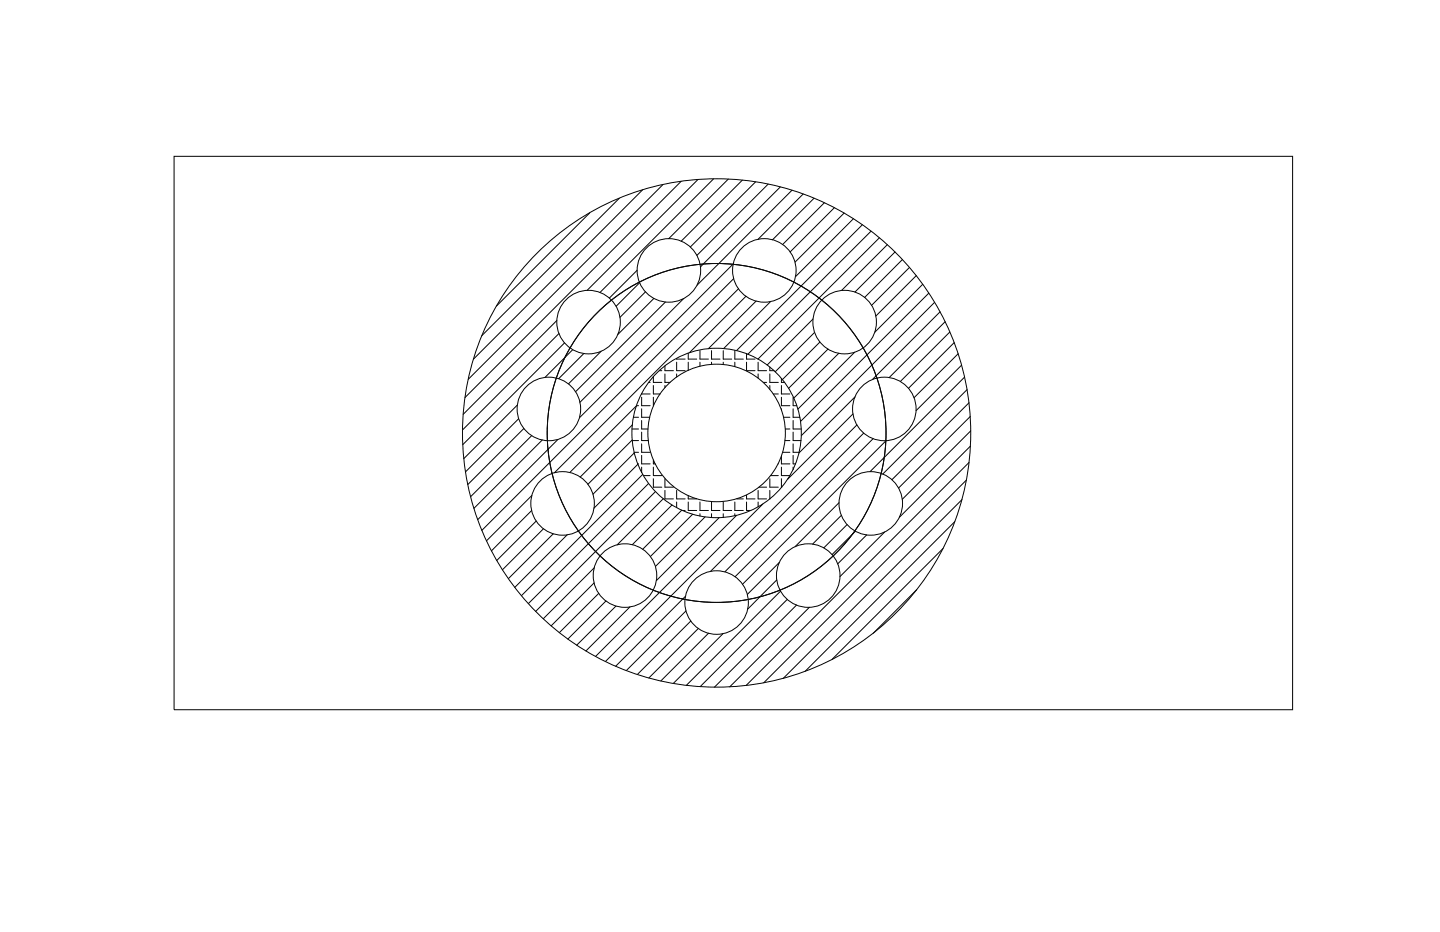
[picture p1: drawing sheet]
<svg xmlns="http://www.w3.org/2000/svg" width="432mm" height="279mm" viewBox="0 0 432 279" stroke-linecap="round" stroke-linejoin="round" font-family="sans-serif">
<g fill="none" stroke="#000" stroke-width=".3">
<path d="M52.2 46.9h335.4v165.9h-335.4zM185.7 59.4l-41.2 41.2M192.7 56.9l-50.7 50.8M198.8 55.3l-58.4 58.4M204.3 54.4l-64.9 64.8M209.3 53.8l-33.2 33.2M214 53.6l-34.1 34.1M218.4 53.7l-17.9 17.8M222.6 54l-18.3 18.3M226.6 54.5l-19.6 19.5M230.3 55.2l-21.3 21.4M234 56l-23.9 24"/>
<path d="M237.5 57l-28.5 28.5M240.8 58.2l-13.5 13.6M244.1 59.4l-12.5 12.5M176.9 63.8l-28.1 28M219.9 79.1l-46.2 46.2M247.2 60.8l-12.5 12.5M250.2 62.3l-13.3 13.2M253.1 63.9l-14.7 14.7M255.9 65.6l-17.4 17.3M258.6 67.4l-37.7 37.7M261.2 69.3l-37 36.9M263.7 71.3l-36.4 36.4"/>
<path d="M266.1 73.4l-13.8 13.7M268.4 75.5l-12 12M270.6 77.8l-11.3 11.4M167 96.1l-28.1 28.1M167.6 100l-28.9 28.9M191.1 81l-8.4 8.4M191.8 84.8l-7.1 7M193.5 87.5l-7.6 7.6M196.1 89.5l-10.8 10.8M199.5 90.6l-26.9 26.8M205 89.5l-31.1 31.1M220 83.5l-75.5 75.5"/>
<path d="M221.4 86.6l-55.1 55.1M223.7 88.8l-17 16.9M226.7 90.3l-14.3 14.2M231.1 90.4l-14.1 14.1M243.8 95.6l-13.8 13.8M244.3 99.7l-11.8 11.8M272.7 80.2l-11.3 11.3M274.7 82.6l-12.1 12.1M276.7 85.2l-14.4 14.4M278.5 87.9l-38.4 38.4M280.2 90.6l-39.9 40M281.9 93.5l-20.3 20.2"/>
<path d="M283.4 96.4l-16.7 16.8M284.8 99.5l-14.8 14.8M169.3 102.8l-30.5 30.5M171.7 104.8l-8.3 8.3M175.1 106l-7.6 7.5M180.3 105.3l-9.8 9.8M192.4 118l2.5 .1M192.4 119.1v2.5h2.5M194.5 114.6h.4M195.9 112.9v1.7h2.6M195.9 115.6v2.5h2M195.9 119.1l.1 2.5"/>
<path d="M197.7 111.1h.8M199.4 109.7v1.4h2.5M199.4 112.1v2.5h1.5M199.4 115.6v.6M202.9 107.4v.3h2.5M202.9 108.6v2.5h2.5M202.9 112.1v.9M206.4 105.9v1.8h2.5M206.4 108.6v2.4M209.9 105.1v2.6h2.5M209.9 108.6v1.2M213.4 105.1v2.6h2.5"/>
<path d="M213.4 108.6v.6M216.9 105.1v2.6h2.5M216.9 108.6v.7M220.3 105.1v2.6h2.6M220.3 108.6v1.3M223.9 106v1.7h2.5M223.9 108.6v2.5h2.5M227.3 108.6v2.5h2.6M227.3 112.1v1.3M228.9 114.6h1M230.8 110v1.1h1.3M230.8 112.1v2.5h2.6"/>
<path d="M230.8 115.6v1.1M231.9 118.1h1.5M234.3 113.5v1.1h.9M234.3 115.6v2.5h2.6M234.3 119.1v2.5h2.6M237.8 119.1v2.5h1.1M245.9 102.5l-11.3 11.3M248.3 104.6l-11.8 11.8M251.5 105.9l-13.5 13.4M256.3 105.6l-17 17M256.4 119l-16.8 16.8M286.1 102.7l-13.7 13.7"/>
<path d="M287.3 106l-13.2 13.2M288.3 109.5l-13.6 13.6M289.2 113.1l-28.3 28.3M290 116.8l-25.3 25.3M155.2 121.4l-16.1 16.1M155.5 125.5l-15.9 16M157.1 128.4l-16.8 16.9M159.4 130.6l-18.3 18.3M162.6 131.9l-20.5 20.5M167.3 131.7l-24 24.1M189.5 128.6h2M189.6 131.9l-13.3 13.3"/>
<path d="M189.6 127.4l-15.6 15.6M189.6 132.1h1.9M189.9 125.1h1.6M190.2 135.6h1.3M190.2 135.8l-12.4 12.4M190.8 121.7l-19.9 19.9M190.8 121.6h.7M191.2 139.1h.3M191.3 139.2l-13.2 13.2M192.4 122.6v2.5h2.4M192.4 126.1v2.5h1.9M192.4 129.5v2.6h2"/>
<path d="M192.4 133.1v2.5h2.5M192.4 136.5v2.6h2.5M195.9 137.9v1.2h.6M233.3 139.1h.1M234.3 136.8v2.3h2.6M234.3 122.6v.3M234.7 135.6h2.2M235 125.1h1.9M235.4 132.1h1.5M235.5 128.6h1.4M237.8 122.6v2.5h2.1M237.8 126.1v2.5h2.5"/>
<path d="M237.8 129.5v2.6h2.4M237.8 133.1v2.5h1.8M237.8 136.5v2.6h.7M255.8 124.1l-19.6 19.5M257 127.4l-43.9 43.9M259 129.8l-41.6 41.6M261.8 131.5l-41.4 41.4M265.7 132.1l-43 43M290.6 120.7l-23.1 23.1M290.6 138.6l-66.9 66.9M291 124.8l-21.5 21.5M291 133.7l-21.3 21.4"/>
<path d="M291.1 129.2l-20.5 20.5M159.4 153.1l-12 12M159.5 148.5l-13.6 13.6M160.8 156.2l-11.8 11.8M162.9 158.5l-12.2 12.3M192.4 140v1.6M192.7 142.2l-36.4 36.4M192.9 142.6h2M194.5 144.9l-36.1 36.1M195.9 140v2.6h2.6M195.9 143.5v2.5h2.6M196.6 147.4l-36 35.9"/>
<path d="M198.9 149.5l-13.8 13.8M199.4 143.5v2.5h2.5M199.4 147v2.6h2.5M201.5 151.4l-11.9 11.9M202.9 147v2.6h2.5M202.9 150.5v1.7M204.4 153l-11.7 11.6M204.6 153h.8M206.4 148.6v1h2.5M206.4 150.5v2.5h2.5M207.7 154.2l-12.7 12.6M209.9 150.5v2.5h2.5"/>
<path d="M209.9 154v.7M211.4 155l-14.8 14.8M213.4 150.5v2.5h2.5M213.4 154v1.2M215.6 155.2l-18.7 18.8M216.9 150.5v2.5h2.5M216.9 154v1.2M220.3 150.5v2.5h2.6M220.3 154v.6M220.9 154.5l-42.3 42.3M220.9 149.6h2M223.9 148.4v1.2h2.5"/>
<path d="M223.9 150.5v2.5h1.3M227.3 147v2.6h2.6M227.3 150.5v1.4M227.6 146h2.3M228.7 151.1l-47.2 47.2M230.8 143.5v2.5h2.6M230.8 147l.1 2.6M231.1 142.6h2.3M234.3 140v2.6h2.6M234.3 143.5l.1 2.5M237.8 140v.8M251.6 150.7l-13.2 13.2"/>
<path d="M252.3 154.5l-8.6 8.6M254 157.3l-7 7M256.5 159.3l-7 6.9M265.3 159.5l-13.4 13.3M286.3 156.4l-44.8 44.8M288.5 149.8l-53.6 53.6M289.8 143.9l-60.8 60.8M165.9 160l-13.5 13.5M170.1 160.3l-15.8 15.8M178.1 174.8l-12.8 12.8M178.2 170.2l-15.3 15.3M179.5 177.9l-11.8 11.8"/>
<path d="M205.5 178.8l-20.9 20.9M232.9 173.9l-8.7 8.7M233.7 168.6l-9.6 9.6M234.1 177.2l-28.3 28.3M236.1 179.7l-26.2 26.2M259.9 160.4l-8.7 8.6M274.9 176.8l-13 13M282.8 164.4l-33.3 33.3M181.7 180.2l-11.4 11.4M184.7 181.7l-11.8 11.7M188.9 181.9l-13.2 13.3M205.7 183.1l-17.9 17.9"/>
<path d="M207.1 186.2l-16 16M209.4 188.4l-14.8 14.8M212.5 189.8l-14.3 14.3M216.8 189.9l-14.9 15M238.8 181.4l-24.6 24.6M242.7 182.1l-23.9 23.8"/>
<circle cx="176.5" cy="96.6" r="9.5"/>
<circle cx="200.6" cy="81.1" r="9.5"/>
<circle cx="229.2" cy="81.1" r="9.5"/>
<circle cx="253.3" cy="96.6" r="9.5"/>
<circle cx="164.6" cy="122.6" r="9.5"/>
<circle cx="214.9" cy="129.8" r="25.4"/>
<circle cx="214.9" cy="129.8" r="76.2"/>
<circle cx="214.9" cy="129.8" r="50.8"/>
<circle cx="214.9" cy="129.8" r="20.6"/>
<circle cx="265.2" cy="122.6" r="9.5"/>
<circle cx="168.7" cy="150.9" r="9.5"/>
<circle cx="261.1" cy="150.9" r="9.5"/>
<circle cx="187.4" cy="172.6" r="9.5"/>
<circle cx="242.4" cy="172.6" r="9.5"/>
<circle cx="214.9" cy="180.6" r="9.5"/>
</g>
</svg>
